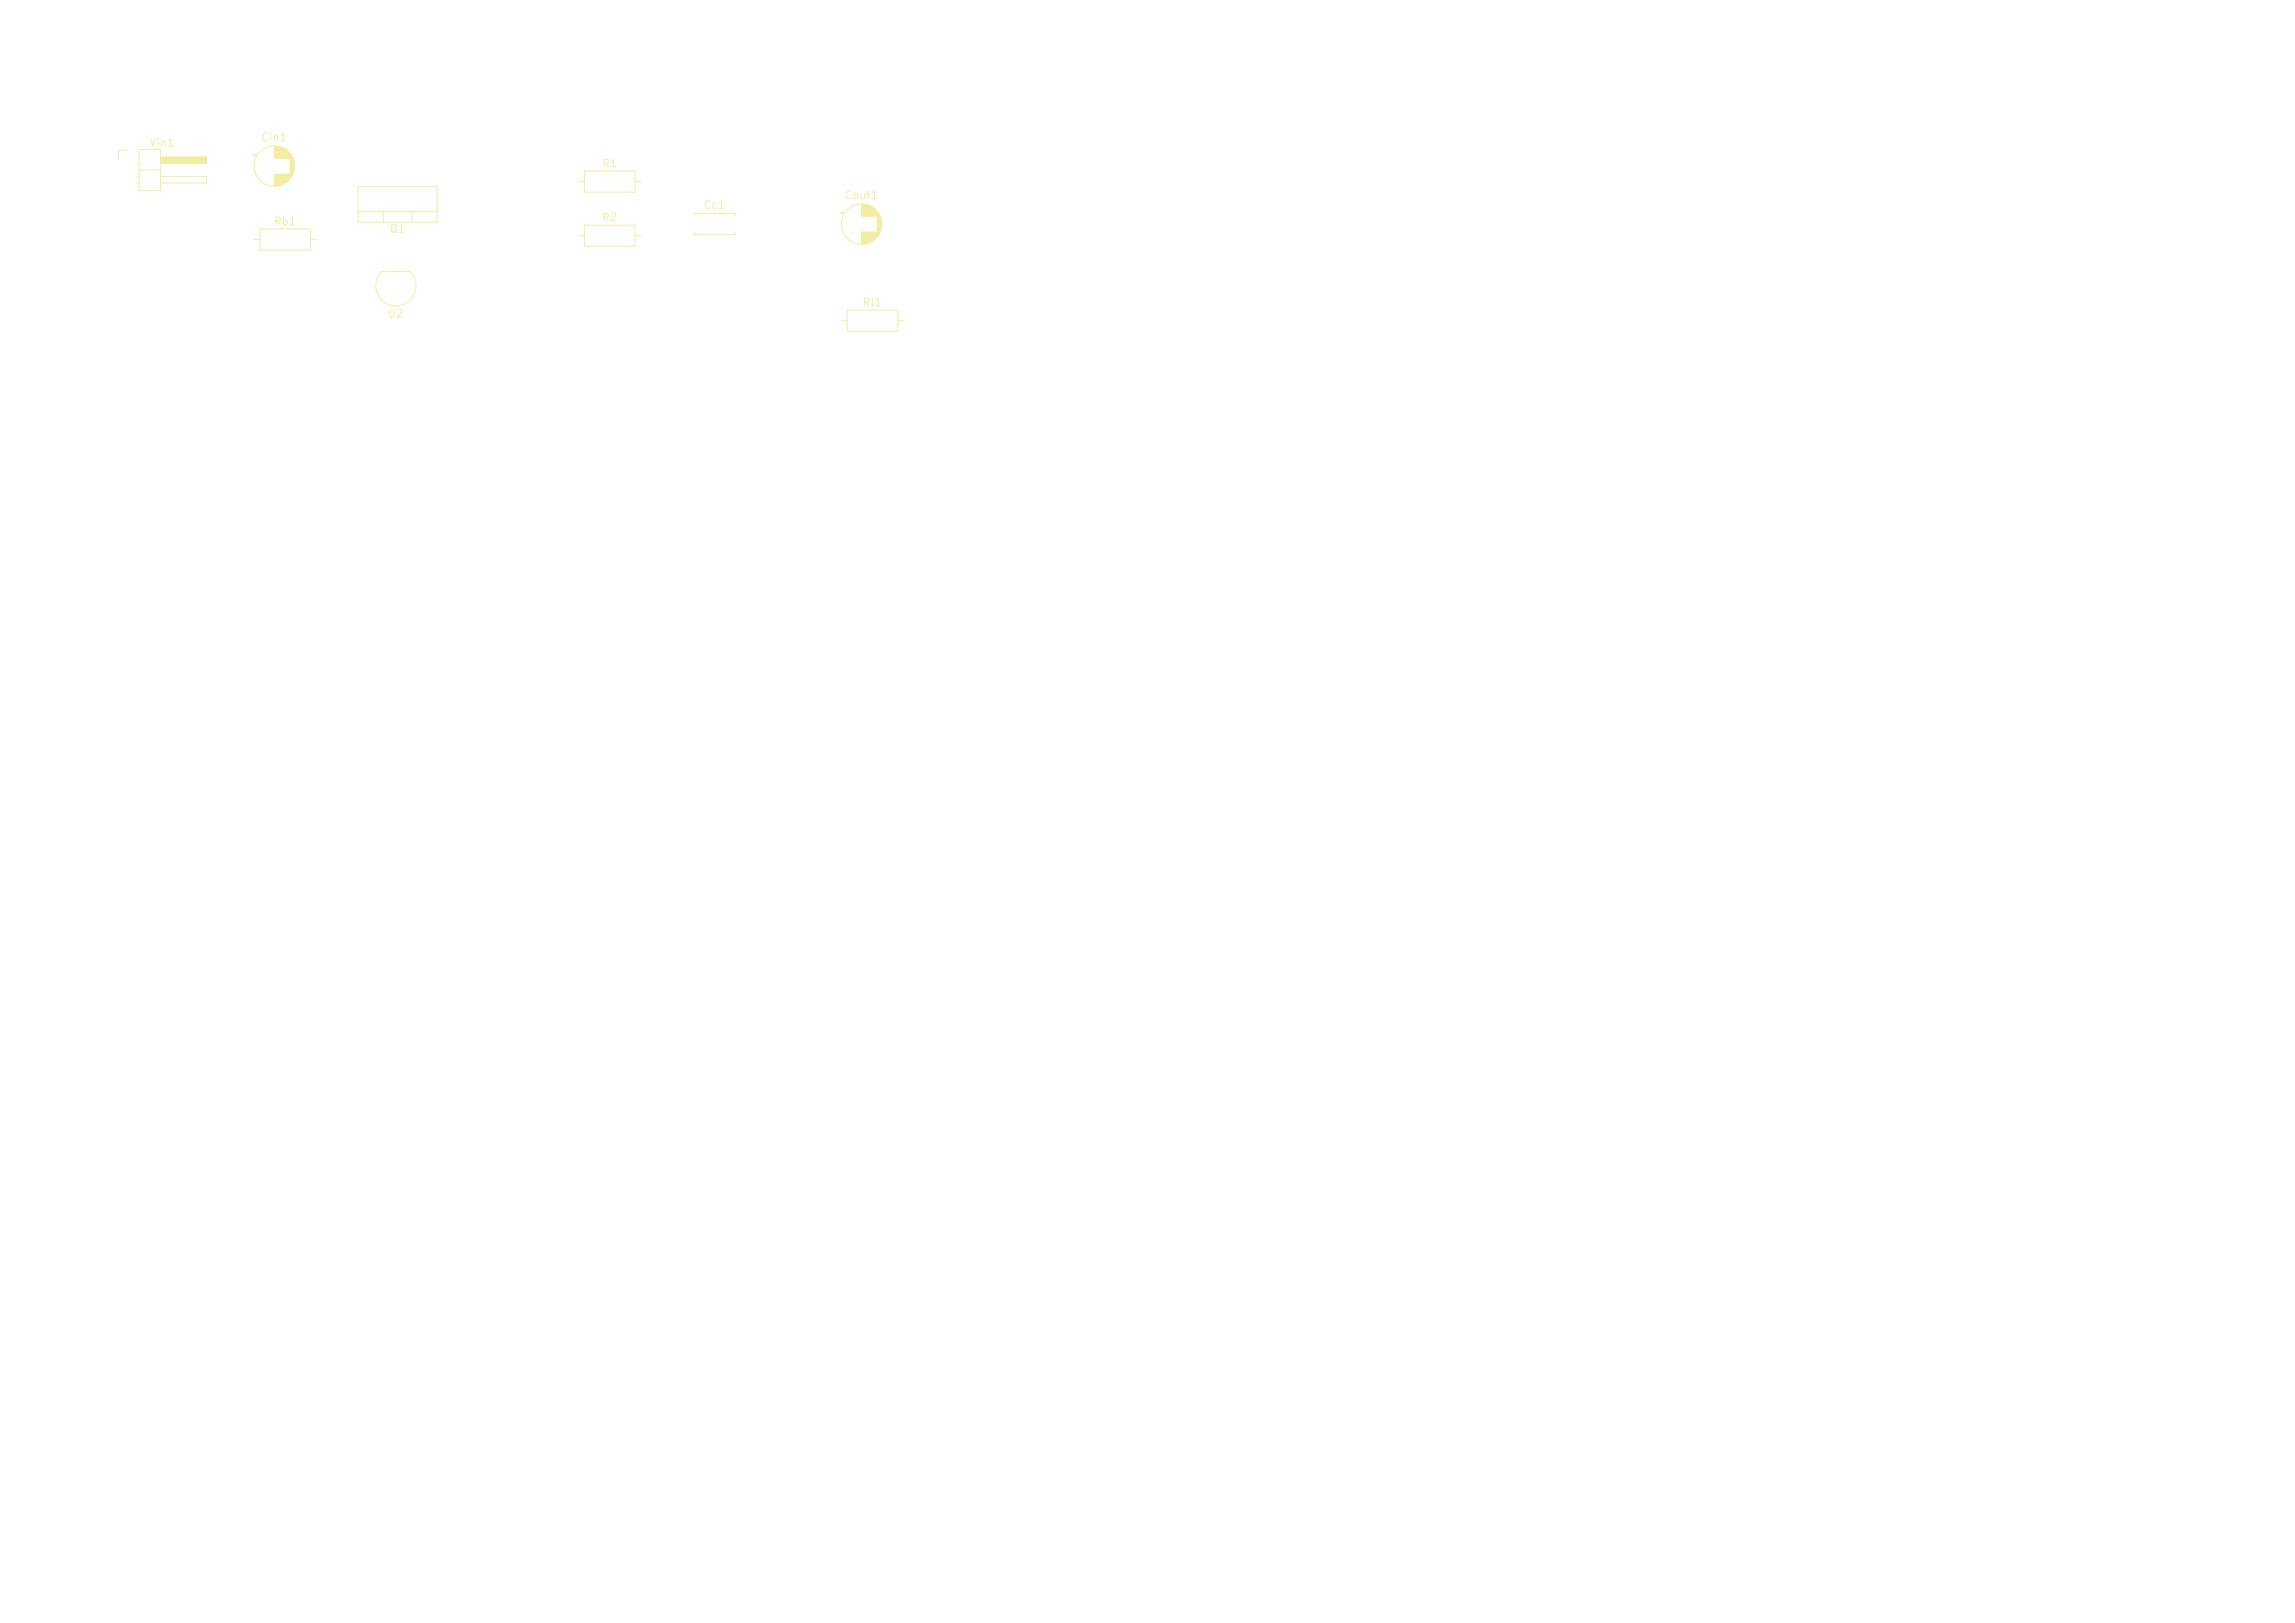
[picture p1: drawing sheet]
<svg xmlns="http://www.w3.org/2000/svg" width="297mm" height="210mm" viewBox="0 0 297 210" stroke-linecap="round" stroke-linejoin="round" font-family="sans-serif">
<defs><g id="words">
<g font-size="1" fill="#f2eda1">
<text x="19.3" y="19.2">Vin1</text>
<text x="33.7" y="18.5">Cin1</text>
<text x="77.8" y="21.9">R1</text>
<text x="35.4" y="29.4">Rb1</text>
<text x="77.8" y="28.9">R2</text>
<text x="91" y="27.3">Cc1</text>
<text x="109.2" y="26">Cout1</text>
<text x="50.3" y="30.4">Q1</text>
<text x="50.1" y="41.3">U2</text>
<text x="111.6" y="39.9">Rl1</text>
</g>
</g></defs>
<g fill="none" stroke="#f2eda1" stroke-width=".13">
<path d="M16.6 19.5h-1.3v1.2M18 19.3h2.8v5.3h-2.8zM32.9 19.8v.5M35.5 18.9v1.6M35.6 18.9v1.6M35.7 18.9v1.6M35.8 18.9v1.6M35.9 18.9v1.6M35.9 19v1.5M36 19v1.5M36.1 19v1.5M36.2 19v1.5"/>
<path d="M36.3 19v1.5M36.3 19.1v1.4M36.4 19.1v1.4M36.5 19.1v1.4M36.6 19.2v1.3M36.7 19.2v1.3M36.8 19.3v1.2M36.9 19.3v1.2M36.9 19.4v1.1M37 19.4v1.1M37.1 19.4v1.1M37.1 19.5v1"/>
<path d="M37.2 19.5v1M37.2 19.6v.9M37.3 19.6v.9M37.3 19.7v.8M37.4 19.7v.8M37.4 19.8v.7M37.5 19.8v.7M37.5 19.9v3.2M37.6 19.9v3.2M17.7 22.8h.3M17.7 23.7h.3M17.8 20.3h.2"/>
<path d="M17.8 21.2h.2M18 22h2.8M20.8 22.8h6v.9h-6M32.7 20h.5M32.9 31h.7M33.6 29.6h6.6v2.8h-6.6zM35.5 22.5v1.6M35.6 22.5v1.6M35.7 22.5v1.6M35.8 22.5v1.6M35.9 22.5v1.6M35.9 22.5v1.5"/>
<path d="M36 22.5v1.5M36.1 22.5v1.5M36.2 22.5v1.5M36.3 22.5v1.5M36.3 22.5v1.4M36.4 22.5v1.4M36.5 22.5v1.4M36.6 22.5v1.3M36.7 22.5v1.3M36.8 22.5v1.2M36.9 22.5v1.2M36.9 22.5v1.1"/>
<path d="M37 22.5v1.1M37.1 22.5v1.1M37.1 22.5v1M37.2 22.5v1M37.2 22.5v.9M37.3 22.5v.9M37.3 22.5v.8M37.4 22.5v.8M37.4 22.5v.7M37.5 22.5v.7M37.6 20v3M37.7 20.1v2.8"/>
<path d="M37.7 20.2v2.6M37.8 20.2v2.6M37.8 20.3v2.4M37.9 20.4v2.2M37.9 20.5v2M37.9 20.6v1.8M38 20.7v1.6M38 20.8v1.4M38.1 21v1M38.1 21.2v.6M40.2 31h.8M46.3 24.1h10.3v4.7h-10.3z"/>
<path d="M46.3 27.4h10.3M49.4 35.2a2.6 2.6 0 0 0 0 3.6 2.6 2.6 0 0 0 3.7 0 2.6 2.6 0 0 0 0-3.6M49.4 35.2h3.6M49.6 27.4v1.4M53.3 27.4v1.4M74.9 30.5h.7M74.9 23.5h.7M75.7 29.1h6.5v2.8h-6.5zM75.7 22.1h6.5v2.8h-6.5zM82.2 30.5h.8M82.2 23.5h.8M89.9 30v.4h5.2v-.4"/>
<path d="M89.9 28v-.4h5.2v.4M108.7 27.5h.5M108.9 27.3v.5M111.5 26.4v1.6M111.5 30v1.6M111.6 26.4v1.6M111.6 30v1.6M111.7 26.4v1.6M111.7 30v1.6M111.8 26.4v1.6M111.8 30v1.6M111.9 26.4v1.6"/>
<path d="M111.9 30v1.6M111.9 26.5v1.5M111.9 30v1.5M112 26.5v1.5M112 30v1.5M112.1 26.5v1.5M112.1 30v1.5M112.2 26.5v1.5M112.2 30v1.5M112.3 26.5v1.5M112.3 30v1.5M112.3 26.6v1.4"/>
<path d="M112.3 30v1.4M112.4 26.6v1.4M112.4 30v1.4M112.5 26.6v1.4M112.5 30v1.4M112.6 26.7v1.3M112.6 30v1.3M112.7 26.7v1.3M112.7 30v1.3M112.8 26.8v1.2M112.8 30v1.2M112.9 26.8v1.2"/>
<path d="M112.9 30v1.2M112.9 26.9v1.1M112.9 30v1.1M113 26.9v1.1M113 30v1.1M113.1 26.9v1.1M113.1 30v1.1M113.1 27v1M113.1 30v1M113.2 27v1M113.2 30v1M113.2 27.1v.9"/>
<path d="M113.2 30v.9M113.3 27.1v.9M113.3 30v.9M113.3 27.2v.8M113.3 30v.8M113.4 27.2v.8M113.4 30v.8M113.4 27.3v.7M113.4 30v.7M113.5 27.3v.7M113.5 30v.7M113.5 27.4v3.2"/>
<path d="M113.6 27.4v3.2M113.6 27.5v3M113.7 27.6v2.8M113.7 27.7v2.6M113.8 27.7v2.6M113.8 27.8v2.4M113.9 27.9v2.2M113.9 28v2M113.9 28.1v1.8M114 28.2v1.6M114 28.3v1.4M114.1 28.5v1"/>
<path d="M114.1 28.7v.6M108.9 41.5h.8M109.7 40.1h6.5v2.8h-6.5zM116.2 41.5h.8"/>
<circle cx="35.5" cy="21.5" r="2.62"/>
<circle cx="111.5" cy="29" r="2.62"/>
</g>
<path d="M20.8 20.3h6v.9h-6z" fill="#f2eda1" stroke="#f2eda1" stroke-width=".13"/>
<use href="#words"/>
</svg>
